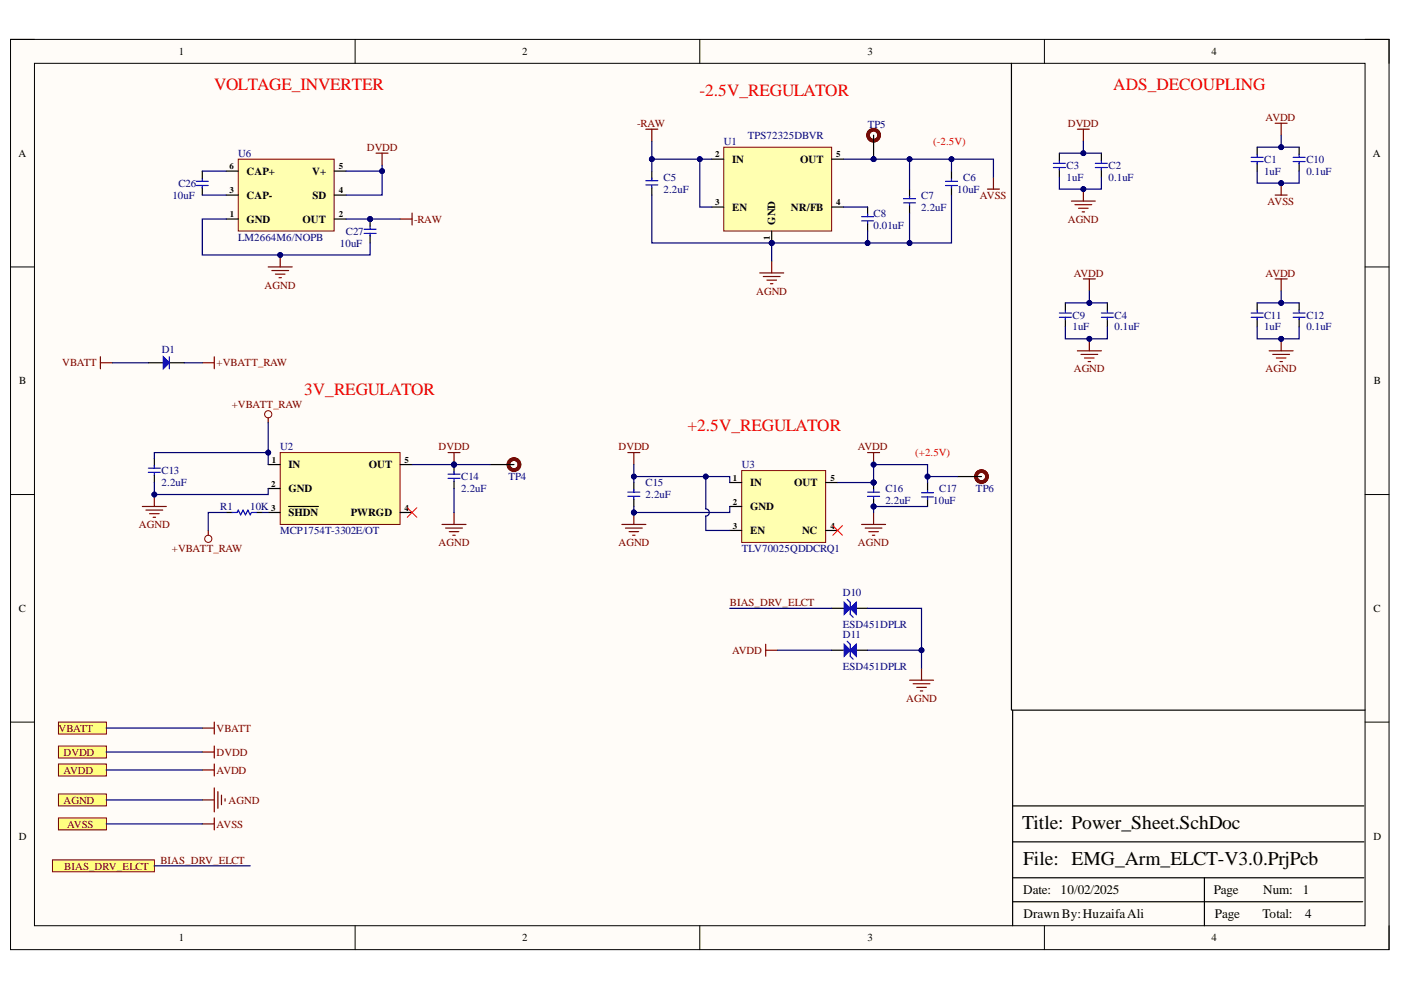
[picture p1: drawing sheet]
<svg xmlns="http://www.w3.org/2000/svg" width="297mm" height="210mm" viewBox="0 0 297 210" stroke-linecap="round" stroke-linejoin="round" font-family="sans-serif">
<defs><g id="words">
<g font-size="4.1">
<text x="216.7" y="175.8">Title: Power_Sheet.SchDoc</text>
<text x="216.9" y="183.4">File: EMG_Arm_ELCT-V3.0.PrjPcb</text>
</g>
<g font-size="3.6" fill="#f00">
<text x="45.4" y="19">VOLTAGE_INVERTER</text>
<text x="148.3" y="20.3">-2.5V_REGULATOR</text>
<text x="236" y="19">ADS_DECOUPLING</text>
<text x="64.5" y="83.8">3V_REGULATOR</text>
<text x="145.8" y="91.4">+2.5V_REGULATOR</text>
</g>
<g font-size="2.8">
<text x="216.9" y="189.6">Date:</text>
<text x="224.9" y="189.6">10/02/2025</text>
<text x="257.3" y="189.6">Page</text>
<text x="267.8" y="189.6">Num:</text>
<text x="276.2" y="189.6">1</text>
<text x="217" y="194.7">DrawnBy:HuzaifaAli</text>
<text x="257.6" y="194.7">Page</text>
<text x="267.7" y="194.7">Total:</text>
<text x="276.7" y="194.7">4</text>
</g>
<g font-size="2.3">
<text x="37.9" y="11.7">1</text>
<text x="110.7" y="11.7">2</text>
<text x="183.9" y="11.7">3</text>
<text x="256.8" y="11.7">4</text>
<text x="3.9" y="33.3">A</text>
<text x="155.2" y="34.6">IN</text>
<text x="169.6" y="34.6">OUT</text>
<text x="291.1" y="33.3">A</text>
<text x="52.3" y="37.1">CAP+</text>
<text x="66.2" y="37.1">V+</text>
<text x="52.3" y="47.2">GND</text>
<text x="52.3" y="42.2">CAP-</text>
<text x="64.1" y="47.2">OUT</text>
<text x="66.2" y="42.2">SD</text>
<text x="155.2" y="44.7">EN</text>
<text x="164.4" y="47.7" transform="rotate(-90 164.4 47.7)">GND</text>
<text x="167.7" y="44.7">NR/FB</text>
<text x="4.1" y="81.5">B</text>
<text x="291.3" y="81.5">B</text>
<text x="61.2" y="99.3">IN</text>
<text x="78.2" y="99.3">OUT</text>
<text x="61.2" y="104.4">GND</text>
<text x="159" y="103.1">IN</text>
<text x="168.3" y="103.1">OUT</text>
<text x="61.2" y="109.5">SHDN</text>
<text x="74.4" y="109.5">PWRGD</text>
<text x="159" y="108.2">GND</text>
<text x="159" y="113.3">EN</text>
<text x="170" y="113.3">NC</text>
<text x="4" y="129.7">C</text>
<text x="291.2" y="129.7">C</text>
<text x="4" y="178">D</text>
<text x="291.2" y="178">D</text>
<text x="37.9" y="199.6">1</text>
<text x="110.7" y="199.6">2</text>
<text x="183.9" y="199.6">3</text>
<text x="256.8" y="199.6">4</text>
</g>
<g font-size="2.3" fill="#800000">
<text x="135.1" y="26.9">-RAW</text>
<text x="226.4" y="26.9">DVDD</text>
<text x="268.3" y="25.6">AVDD</text>
<text x="77.7" y="32">DVDD</text>
<text x="87.8" y="47.2">-RAW</text>
<text x="207.8" y="42.2">AVSS</text>
<text x="226.4" y="47.2">AGND</text>
<text x="268.8" y="43.4">AVSS</text>
<text x="227.7" y="58.7">AVDD</text>
<text x="268.3" y="58.7">AVDD</text>
<text x="56.1" y="61.2">AGND</text>
<text x="160.3" y="62.5">AGND</text>
<text x="13.2" y="77.7">VBATT</text>
<text x="45.9" y="77.7">+VBATT_RAW</text>
<text x="227.7" y="78.9">AGND</text>
<text x="268.3" y="78.9">AGND</text>
<text x="49.2" y="86.6">+VBATT_RAW</text>
<text x="93" y="95.5">DVDD</text>
<text x="131.1" y="95.5">DVDD</text>
<text x="181.9" y="95.5">AVDD</text>
<text x="29.4" y="112">AGND</text>
<text x="36.5" y="117.1">+VBATT_RAW</text>
<text x="93" y="115.8">AGND</text>
<text x="131.1" y="115.8">AGND</text>
<text x="181.9" y="115.8">AGND</text>
<text x="154.7" y="128.5">BIAS_DRV_ELCT</text>
<text x="155.2" y="138.6">AVDD</text>
<text x="192.1" y="148.9">AGND</text>
<text x="12.4" y="155.2">VBATT</text>
<text x="45.9" y="155.2">VBATT</text>
<text x="13.5" y="160.3">DVDD</text>
<text x="45.9" y="160.3">DVDD</text>
<text x="13.5" y="164.1">AVDD</text>
<text x="45.9" y="164.1">AVDD</text>
<text x="13.5" y="170.4">AGND</text>
<text x="48.5" y="170.4">AGND</text>
<text x="14.2" y="175.5">AVSS</text>
<text x="45.9" y="175.5">AVSS</text>
<text x="13.6" y="184.4">BIAS_DRV_ELCT</text>
<text x="34" y="183.1">BIAS_DRV_ELCT</text>
</g>
<g font-size="2.3" fill="#000080">
<text x="158.5" y="29.5">TPS72325DBVR</text>
<text x="184" y="27">TP5</text>
<text x="50.5" y="33.3">U6</text>
<text x="153.5" y="30.8">U1</text>
<text x="226.1" y="35.8">C3</text>
<text x="235" y="35.8">C2</text>
<text x="268" y="34.6">C1</text>
<text x="277" y="34.6">C10</text>
<text x="37.8" y="39.6">C26</text>
<text x="140.7" y="38.4">C5</text>
<text x="140.7" y="40.9">2.2uF</text>
<text x="203" y="40.9">10uF</text>
<text x="204.2" y="38.4">C6</text>
<text x="226.1" y="38.4">1uF</text>
<text x="235" y="38.4">0.1uF</text>
<text x="268" y="37.1">1uF</text>
<text x="277" y="37.1">0.1uF</text>
<text x="36.5" y="42.2">10uF</text>
<text x="185.2" y="46">C8</text>
<text x="195.3" y="42.2">C7</text>
<text x="195.3" y="44.7">2.2uF</text>
<text x="50.5" y="51.1">LM2664M6/NOPB</text>
<text x="72.1" y="52.3">10uF</text>
<text x="73.3" y="49.8">C27</text>
<text x="185.2" y="48.5">0.01uF</text>
<text x="227.4" y="67.5">C9</text>
<text x="227.4" y="70.1">1uF</text>
<text x="236.3" y="67.5">C4</text>
<text x="236.3" y="70.1">0.1uF</text>
<text x="268" y="67.5">C11</text>
<text x="268" y="70.1">1uF</text>
<text x="277" y="67.5">C12</text>
<text x="277" y="70.1">0.1uF</text>
<text x="34.3" y="74.9">D1</text>
<text x="59.4" y="95.5">U2</text>
<text x="34.3" y="100.6">C13</text>
<text x="97.8" y="101.9">C14</text>
<text x="107.8" y="101.8">TP4</text>
<text x="157.3" y="99.3">U3</text>
<text x="34.3" y="103.1">2.2uF</text>
<text x="97.8" y="104.4">2.2uF</text>
<text x="136.9" y="103.1">C15</text>
<text x="136.9" y="105.7">2.2uF</text>
<text x="187.7" y="104.4">C16</text>
<text x="187.7" y="106.9">2.2uF</text>
<text x="197.9" y="106.9">10uF</text>
<text x="199.1" y="104.4">C17</text>
<text x="206.9" y="104.3">TP6</text>
<text x="46.7" y="108.2">R1</text>
<text x="53" y="108.2">10K</text>
<text x="59.4" y="113.3">MCP1754T-3302E/OT</text>
<text x="157.3" y="117.1">TLV70025QDDCRQ1</text>
<text x="178.7" y="126.4">D10</text>
<text x="178.7" y="133.2">ESD451DPLR</text>
<text x="178.7" y="135.2">D11</text>
<text x="178.7" y="142.1">ESD451DPLR</text>
</g>
<g font-size="2.3" fill="#f00">
<text x="197.9" y="30.8">(-2.5V)</text>
<text x="194.1" y="96.8">(+2.5V)</text>
</g>
<g font-size="1.9">
<text x="48.6" y="35.9">6</text>
<text x="71.8" y="35.9">5</text>
<text x="151.6" y="33.4">2</text>
<text x="177.3" y="33.4">5</text>
<text x="48.6" y="41">3</text>
<text x="71.8" y="41">4</text>
<text x="48.7" y="46.1">1</text>
<text x="71.8" y="46.1">2</text>
<text x="151.6" y="43.5">3</text>
<text x="177.3" y="43.5">4</text>
<text x="163.2" y="50.8" transform="rotate(-90 163.2 50.8)">1</text>
<text x="57.6" y="98.1">1</text>
<text x="85.8" y="98.1">5</text>
<text x="155.4" y="101.9">1</text>
<text x="176" y="101.9">5</text>
<text x="57.5" y="103.2">2</text>
<text x="155.4" y="107">2</text>
<text x="57.5" y="108.3">3</text>
<text x="85.8" y="108.3">4</text>
<text x="155.4" y="112.1">3</text>
<text x="176" y="112.1">4</text>
</g>
</g></defs>
<path d="M2.2 8.4h292.3v192.9h-292.3z" fill-rule="evenodd" fill="#fffcf8"/>
<path d="M2.2 8.4h292.3v192.9h-292.3z" fill="none" stroke="#000" stroke-width=".21"/>
<path d="M7.3 13.4h282.1v182.9h-282.1z" fill-rule="evenodd" fill="#fffcf8"/>
<g fill="none" stroke="#000" stroke-width=".21">
<path d="M2.2 8.3h5.1M7.3 13.4h282.1v182.9h-282.1zM75.3 8.3v5.1M148.4 8.3v5.1M221.4 8.4v5M289.4 8.4h5.1v5M2.2 56.6h5.1M289.4 56.6h5.1M2.2 104.9h5.1M289.4 104.9h5.1M2.2 153.1h5.1M289.4 153.1h5.1"/>
<path d="M75.3 196.3v5M148.4 196.3v5M221.4 196.3v5M294.5 196.3v5"/>
</g>
<path d="M289.4 150.6h-74.7v45.7M214.7 178.5h74.5M214.7 170.9h74.5M214.7 191.2h74.2M214.7 186.1h74.5M255.4 186.1v10.2" fill="none" stroke="#000" stroke-width=".25"/>
<path d="M59.4 96h25.4v15.2h-25.4z" fill-rule="evenodd" fill="#ffffb0"/>
<path d="M59.4 96h25.4v15.2h-25.4z" fill="none" stroke="#800000" stroke-width=".21"/>
<path d="M32.7 97.2v1.7M56.9 98.5h2.5M84.8 98.5h2.6M32.7 100.8v1.5M48 108.7h1.2M54.3 108.7h1.3M56.9 108.7h2.5M56.9 103.6h2.5M61.2 107.4h6.3M84.8 108.7h2.6" fill="none" stroke="#000" stroke-width=".25"/>
<path d="M31.5 99.3h2.5M32.7 98.8v.5M31.5 100.1h2.5M32.7 100.3v.5M49.2 108.7h1.1l.2-.5 .5 1 .5-1 .5 1 .5-1 .6 1 .2-.5h1" fill="none" stroke="#00f" stroke-width=".25"/>
<path d="M86.3 107.6l2.1 2.1M88.4 107.6l-2.1 2.1" fill="none" stroke="#f00" stroke-width=".21"/>
<circle cx="96.3" cy="98.5" r=".51" fill="#000080"/>
<circle cx="96.3" cy="98.5" r=".51" fill="none" stroke="#000080" stroke-width=".21"/>
<path d="M96.3 98.5v1.6" fill="none" stroke="#000" stroke-width=".25"/>
<circle cx="96.3" cy="98.5" r=".51" fill="#000080"/>
<circle cx="96.3" cy="98.5" r=".51" fill="none" stroke="#000080" stroke-width=".21"/>
<path d="M95 100.5h2.5M95 101.4h2.5M96.3 100v.5M96.3 101.5v.6" fill="none" stroke="#00f" stroke-width=".25"/>
<path d="M96.3 102.1v1.5" fill="none" stroke="#000" stroke-width=".25"/>
<path d="M95 96h2.5M96.3 96v2.5" fill="none" stroke="#800000" stroke-width=".25"/>
<circle cx="96.3" cy="98.5" r=".51" fill="#000080"/>
<circle cx="96.3" cy="98.5" r=".51" fill="none" stroke="#000080" stroke-width=".21"/>
<path d="M214.4 13.4v137.2M224.6 32.5v1.5M224.6 35.9v1.7" fill="none" stroke="#000" stroke-width=".25"/>
<path d="M228.4 27.4h2.6M229.7 27.4v2.5M227.2 42.6h5M227.9 43.4h3.6M228.7 44.2h2M229.4 44.9h.5M229.7 40.1v2.5" fill="none" stroke="#800000" stroke-width=".25"/>
<path d="M223.3 35.5h2.6M223.3 34.6h2.6M224.6 34v.5M224.6 35.5v.5" fill="none" stroke="#00f" stroke-width=".25"/>
<circle cx="229.7" cy="40.1" r=".51" fill="#000080"/>
<circle cx="229.7" cy="40.1" r=".51" fill="none" stroke="#000080" stroke-width=".21"/>
<path d="M270.4 26.1h2.5M271.6 26.1v2.6M228.4 74.4h5.1M229.2 75.1h3.5M229.9 75.9h2.1M230.7 76.7h.5M231 71.8v2.6" fill="none" stroke="#800000" stroke-width=".25"/>
<path d="M266.5 31.2v1.5M266.5 34.6v1.7M225.9 64.2v1.5M225.9 67.7v1.6" fill="none" stroke="#000" stroke-width=".25"/>
<path d="M265.3 34.3h2.5M265.3 33.4h2.5M266.5 32.7v.5M266.5 34.3v.5M224.6 67.3h2.6M224.6 66.4h2.6M225.9 65.7v.5M225.9 67.3v.5" fill="none" stroke="#00f" stroke-width=".25"/>
<circle cx="231" cy="71.8" r=".51" fill="#000080"/>
<circle cx="231" cy="71.8" r=".51" fill="none" stroke="#000080" stroke-width=".21"/>
<path d="M229.7 59.1h2.5M231 59.1v2.6M269.1 74.4h5.1M269.8 75.1h3.6M270.6 75.9h2M271.4 76.7h.5M271.6 71.8v2.6" fill="none" stroke="#800000" stroke-width=".25"/>
<path d="M266.5 64.2v1.5M266.5 67.7v1.6" fill="none" stroke="#000" stroke-width=".25"/>
<path d="M265.3 67.3h2.5M265.3 66.4h2.5M266.5 65.7v.5M266.5 67.3v.5" fill="none" stroke="#00f" stroke-width=".25"/>
<circle cx="271.6" cy="71.8" r=".51" fill="#000080"/>
<circle cx="271.6" cy="71.8" r=".51" fill="none" stroke="#000080" stroke-width=".21"/>
<path d="M270.4 59.1h2.5M271.6 59.1v2.6" fill="none" stroke="#800000" stroke-width=".25"/>
<path d="M157.3 99.8h17.8v15.2h-17.8z" fill-rule="evenodd" fill="#ffffb0"/>
<path d="M157.3 99.8h17.8v15.2h-17.8z" fill="none" stroke="#800000" stroke-width=".21"/>
<path d="M134.4 102.3v1.7M134.4 105.9v1.5M154.7 102.3h2.6M154.7 107.4h2.6M154.7 112.5h2.6M175.1 102.3h2.5M175.1 112.5h2.5" fill="none" stroke="#000" stroke-width=".25"/>
<path d="M133.1 104.3h2.6M133.1 105.2h2.6M134.4 103.8v.5M134.4 105.4v.5" fill="none" stroke="#00f" stroke-width=".25"/>
<path d="M176.6 111.4l2 2.1M178.6 111.4l-2 2.1" fill="none" stroke="#f00" stroke-width=".21"/>
<path d="M183.9 96h2.6M185.2 96v2.5" fill="none" stroke="#800000" stroke-width=".25"/>
<circle cx="185.2" cy="98.5" r=".51" fill="#000080"/>
<circle cx="185.2" cy="98.5" r=".51" fill="none" stroke="#000080" stroke-width=".21"/>
<circle cx="185.2" cy="102.3" r=".51" fill="#000080"/>
<circle cx="185.2" cy="102.3" r=".51" fill="none" stroke="#000080" stroke-width=".21"/>
<circle cx="185.2" cy="107.4" r=".51" fill="#000080"/>
<circle cx="185.2" cy="107.4" r=".51" fill="none" stroke="#000080" stroke-width=".21"/>
<path d="M185.2 102.3v1.7" fill="none" stroke="#000" stroke-width=".25"/>
<circle cx="185.2" cy="102.3" r=".51" fill="#000080"/>
<circle cx="185.2" cy="102.3" r=".51" fill="none" stroke="#000080" stroke-width=".21"/>
<path d="M183.9 104.3h2.6M183.9 105.2h2.6M185.2 103.8v.5M185.2 105.4v.5" fill="none" stroke="#00f" stroke-width=".25"/>
<path d="M185.2 105.9v1.5" fill="none" stroke="#000" stroke-width=".25"/>
<circle cx="185.2" cy="107.4" r=".51" fill="#000080"/>
<circle cx="185.2" cy="107.4" r=".51" fill="none" stroke="#000080" stroke-width=".21"/>
<path d="M196.7 102.3v1.5M196.7 105.7v1.7" fill="none" stroke="#000" stroke-width=".25"/>
<path d="M195.4 105.4h2.5M195.4 104.5h2.5M196.7 103.8v.5M196.7 105.4v.5" fill="none" stroke="#00f" stroke-width=".25"/>
<path d="M131.8 111.2h5.1M132.6 112h3.6M133.4 112.7h2M134.1 113.5h.5M134.4 108.7v2.5" fill="none" stroke="#800000" stroke-width=".25"/>
<circle cx="134.4" cy="108.7" r=".51" fill="#000080"/>
<circle cx="134.4" cy="108.7" r=".51" fill="none" stroke="#000080" stroke-width=".21"/>
<path d="M182.7 111.2h5.1M183.4 112h3.6M184.2 112.7h2M185 113.5h.5M185.2 108.7v2.5" fill="none" stroke="#800000" stroke-width=".25"/>
<circle cx="163.6" cy="51.5" r=".51" fill="#000080"/>
<circle cx="163.6" cy="51.5" r=".51" fill="none" stroke="#000080" stroke-width=".21"/>
<path d="M153.5 31.2h22.8v17.8h-22.8z" fill-rule="evenodd" fill="#ffffb0"/>
<path d="M153.5 31.2h22.8v17.8h-22.8z" fill="none" stroke="#800000" stroke-width=".21"/>
<path d="M150.9 33.7h2.5M163.6 49v2.5" fill="none" stroke="#000" stroke-width=".25"/>
<circle cx="163.6" cy="51.5" r=".51" fill="#000080"/>
<circle cx="163.6" cy="51.5" r=".51" fill="none" stroke="#000080" stroke-width=".21"/>
<path d="M176.3 33.7h2.6M201.7 36.3v1.5M201.7 39.7v1.7M150.9 43.9h2.5M176.3 43.9h2.6M183.9 43.9v1.7M183.9 47.5v1.5M192.8 40.1v1.6M192.8 43.6v1.6" fill="none" stroke="#000" stroke-width=".25"/>
<path d="M271.6 38.8v2.6M161.1 57.9h5.1M161.8 58.6h3.6M162.6 59.4h2M163.6 55.3v2.6M270.4 41.4h2.5M163.4 60.2h.5" fill="none" stroke="#800000" stroke-width=".25"/>
<path d="M200.5 39.3h2.5M200.5 38.4h2.5M201.7 37.8v.5M201.7 39.3v.5M182.7 45.9h2.5M182.7 46.8h2.5M183.9 45.4v.5M183.9 47v.5M191.6 42.1h2.5M191.6 43h2.5M192.8 41.6v.5M192.8 43.1v.5" fill="none" stroke="#00f" stroke-width=".25"/>
<circle cx="271.6" cy="38.8" r=".51" fill="#000080"/>
<circle cx="271.6" cy="38.8" r=".51" fill="none" stroke="#000080" stroke-width=".21"/>
<path d="M136.9 27.4h2.6M138.2 27.4v2.5M210.6 37.6v2.5M209.4 40.1h2.5M42.9 76.9h2.5M45.4 75.6v2.6M56.9 88.6v1M133.1 96h2.6M134.4 96v2.5" fill="none" stroke="#800000" stroke-width=".25"/>
<path d="M138.2 36.3v1.6M138.2 39.8v1.6" fill="none" stroke="#000" stroke-width=".25"/>
<path d="M136.9 38.3h2.6M136.9 39.2h2.6M138.2 37.8v.5M138.2 39.3v.5" fill="none" stroke="#00f" stroke-width=".25"/>
<circle cx="56.9" cy="87.8" r=".76" fill="none" stroke="#800000" stroke-width=".21"/>
<path d="M50.5 33.7h20.3v15.3h-20.3z" fill-rule="evenodd" fill="#ffffb0"/>
<path d="M50.5 33.7h20.3v15.3h-20.3z" fill="none" stroke="#800000" stroke-width=".21"/>
<path d="M42.9 36.3v1.5M42.9 39.7v1.7M48 36.3h2.5M70.8 36.3h2.6M48 46.4h2.5M48 41.4h2.5M70.8 46.4h2.6M70.8 41.4h2.6" fill="none" stroke="#000" stroke-width=".25"/>
<path d="M41.6 39.3h2.6M41.6 38.4h2.6M42.9 37.8v.5M42.9 39.3v.5" fill="none" stroke="#00f" stroke-width=".25"/>
<circle cx="78.5" cy="46.4" r=".51" fill="#000080"/>
<circle cx="78.5" cy="46.4" r=".51" fill="none" stroke="#000080" stroke-width=".21"/>
<path d="M78.5 46.4v1.6M78.5 49.9v1.6" fill="none" stroke="#000" stroke-width=".25"/>
<path d="M77.2 49.5h2.5M77.2 48.6h2.5M78.5 48v.5M78.5 49.5v.5" fill="none" stroke="#00f" stroke-width=".25"/>
<circle cx="78.5" cy="46.4" r=".51" fill="#000080"/>
<circle cx="78.5" cy="46.4" r=".51" fill="none" stroke="#000080" stroke-width=".21"/>
<path d="M30.2 107.4h5.1M30.9 108.2h3.6M31.7 108.9h2M32.5 109.7h.5M32.7 104.9v2.5" fill="none" stroke="#800000" stroke-width=".25"/>
<circle cx="32.7" cy="104.9" r=".51" fill="#000080"/>
<circle cx="32.7" cy="104.9" r=".51" fill="none" stroke="#000080" stroke-width=".21"/>
<path d="M56.9 56.6h5.1M57.6 57.4h3.6M58.4 58.1h2M59.2 58.9h.5M59.4 54.1v2.5M93.7 111.2h5.1M94.5 112h3.5M95.2 112.7h2.1M96 113.5h.5M96.3 108.7v2.5" fill="none" stroke="#800000" stroke-width=".25"/>
<circle cx="59.4" cy="54.1" r=".51" fill="#000080"/>
<circle cx="59.4" cy="54.1" r=".51" fill="none" stroke="#000080" stroke-width=".21"/>
<path d="M79.7 32.5h2.6M81 32.5v2.5M84.8 46.4h2.6M87.4 45.2v2.5M44.2 112.5v1" fill="none" stroke="#800000" stroke-width=".25"/>
<circle cx="44.2" cy="114.2" r=".76" fill="none" stroke="#800000" stroke-width=".21"/>
<circle cx="185.2" cy="33.7" r=".51" fill="#000080"/>
<circle cx="185.2" cy="33.7" r=".51" fill="none" stroke="#000080" stroke-width=".21"/>
<circle cx="185.2" cy="28.7" r="1.17" fill="none" stroke="#5b0f00" stroke-width=".76"/>
<path d="M185.2 28.7v5" fill="none" stroke="#000" stroke-width=".25"/>
<circle cx="185.2" cy="33.7" r=".51" fill="#000080"/>
<circle cx="185.2" cy="33.7" r=".51" fill="none" stroke="#000080" stroke-width=".21"/>
<g fill="none" stroke="#5b0f00" stroke-width=".76">
<circle cx="109" cy="98.5" r="1.17"/>
<circle cx="208.1" cy="101" r="1.17"/>
</g>
<path d="M31.5 76.9h3.1M35.9 76.9h3.2M103.9 98.5h5.1M203 101h5.1" fill="none" stroke="#000" stroke-width=".25"/>
<path d="M21.3 75.6v2.6M21.3 76.9h2.5" fill="none" stroke="#800000" stroke-width=".25"/>
<path d="M34.6 75.6l1.3 1.3-1.3 1.3z" fill="#00f"/>
<path d="M34.6 75.6l1.3 1.3-1.3 1.3zM35.9 75.6v2.6" fill="none" stroke="#00f" stroke-width=".25"/>
<g fill="none" stroke="#800000" stroke-width=".25">
<path d="M42.9 154.4h2.5M42.9 159.4h2.5M45.4 153.1v2.5M45.4 158.2v2.5M42.9 163.3h2.5M42.9 169.6h2.5M42.9 174.7h2.5M45.4 162v2.5M45.4 167.1v5M45.4 173.4v2.6M46.2 167.8v3.6M47 168.6v2"/>
<path d="M47.7 169.4v.5"/>
</g>
<path d="M12.4 153.1h10.2v2.5h-10.2z" fill-rule="evenodd" fill="#ffff80"/>
<path d="M12.4 153.1h10.2v2.5h-10.2z" fill="none" stroke="#800000" stroke-width=".21"/>
<path d="M12.4 158.2h10.2v2.5h-10.2z" fill-rule="evenodd" fill="#ffff80"/>
<path d="M12.4 158.2h10.2v2.5h-10.2z" fill="none" stroke="#800000" stroke-width=".21"/>
<path d="M12.4 162h10.2v2.5h-10.2z" fill-rule="evenodd" fill="#ffff80"/>
<path d="M12.4 162h10.2v2.5h-10.2z" fill="none" stroke="#800000" stroke-width=".21"/>
<path d="M12.4 168.3h10.2v2.6h-10.2z" fill-rule="evenodd" fill="#ffff80"/>
<path d="M12.4 168.3h10.2v2.6h-10.2z" fill="none" stroke="#800000" stroke-width=".21"/>
<path d="M12.4 173.4h10.2v2.6h-10.2z" fill-rule="evenodd" fill="#ffff80"/>
<path d="M12.4 173.4h10.2v2.6h-10.2z" fill="none" stroke="#800000" stroke-width=".21"/>
<path d="M162.3 136.6v2.5M162.3 137.9h2.6M192.8 144.2h5.1M193.6 145h3.6M194.4 145.7h2M195.1 146.5h.5M195.4 141.7v2.5" fill="none" stroke="#800000" stroke-width=".25"/>
<path d="M11.1 182.3h21.6v2.5h-21.6z" fill-rule="evenodd" fill="#ffff80"/>
<path d="M11.1 182.3h21.6v2.5h-21.6z" fill="none" stroke="#800000" stroke-width=".21"/>
<path d="M233.5 32.5v1.5M233.5 35.9v1.7M275.4 31.2v1.5M275.4 34.6v1.7M234.8 64.2v1.5M234.8 67.7v1.6M275.4 64.2v1.5M275.4 67.7v1.6M176.3 129h2.6M181.4 129h2.5" fill="none" stroke="#000" stroke-width=".25"/>
<g fill="none" stroke="#00f" stroke-width=".25">
<path d="M232.2 35.5h2.6M232.2 34.6h2.6M233.5 34v.5M233.5 35.5v.5M274.2 34.3h2.5M274.2 33.4h2.5M275.4 32.7v.5M275.4 34.3v.5M233.5 67.3h2.5M233.5 66.4h2.5M234.8 65.7v.5M234.8 67.3v.5"/>
<path d="M274.2 67.3h2.5M274.2 66.4h2.5M275.4 65.7v.5M275.4 67.3v.5"/>
</g>
<path d="M179 127.7l1.3 1.3-1.3 1.2z" fill="#00f"/>
<path d="M179 127.7l1.3 1.3-1.3 1.2zM179.6 127.1l.7 .6v2.5l.6 .7" fill="none" stroke="#00f" stroke-width=".25"/>
<path d="M180.3 129l1.2-1.3v2.5z" fill="#00f"/>
<path d="M180.3 129l1.2-1.3v2.5z" fill="none" stroke="#00f" stroke-width=".25"/>
<path d="M176.3 137.9h2.6M181.4 137.9h2.5" fill="none" stroke="#000" stroke-width=".25"/>
<path d="M179 136.6l1.3 1.3-1.3 1.2z" fill="#00f"/>
<path d="M179 136.6l1.3 1.3-1.3 1.2zM179.6 136l.7 .6v2.5l.6 .7" fill="none" stroke="#00f" stroke-width=".25"/>
<path d="M180.3 137.9l1.2-1.3v2.5z" fill="#00f"/>
<path d="M180.3 137.9l1.2-1.3v2.5z" fill="none" stroke="#00f" stroke-width=".25"/>
<path d="M32.7 102.3v2.6h24.2v-1.3M55.6 108.7h1.3" fill="none" stroke="#000072" stroke-width=".25"/>
<circle cx="32.7" cy="104.9" r=".51" fill="#000080"/>
<circle cx="32.7" cy="104.9" r=".51" fill="none" stroke="#000080" stroke-width=".21"/>
<path d="M87.4 98.5h8.9" fill="none" stroke="#000072" stroke-width=".25"/>
<circle cx="96.3" cy="98.5" r=".51" fill="#000080"/>
<circle cx="96.3" cy="98.5" r=".51" fill="none" stroke="#000080" stroke-width=".21"/>
<path d="M224.6 37.6v2.5h8.9v-2.5" fill="none" stroke="#000072" stroke-width=".25"/>
<circle cx="229.7" cy="40.1" r=".51" fill="#000080"/>
<circle cx="229.7" cy="40.1" r=".51" fill="none" stroke="#000080" stroke-width=".21"/>
<path d="M229.7 29.9v2.6" fill="none" stroke="#000072" stroke-width=".25"/>
<circle cx="229.7" cy="32.5" r=".51" fill="#000080"/>
<circle cx="229.7" cy="32.5" r=".51" fill="none" stroke="#000080" stroke-width=".21"/>
<path d="M224.6 32.5h8.9" fill="none" stroke="#000072" stroke-width=".25"/>
<circle cx="229.7" cy="32.5" r=".51" fill="#000080"/>
<circle cx="229.7" cy="32.5" r=".51" fill="none" stroke="#000080" stroke-width=".21"/>
<path d="M266.5 36.3v2.5h8.9v-2.5" fill="none" stroke="#000072" stroke-width=".25"/>
<circle cx="271.6" cy="38.8" r=".51" fill="#000080"/>
<circle cx="271.6" cy="38.8" r=".51" fill="none" stroke="#000080" stroke-width=".21"/>
<path d="M271.6 28.7v2.5" fill="none" stroke="#000072" stroke-width=".25"/>
<circle cx="271.6" cy="31.2" r=".51" fill="#000080"/>
<circle cx="271.6" cy="31.2" r=".51" fill="none" stroke="#000080" stroke-width=".21"/>
<path d="M266.5 31.2h8.9" fill="none" stroke="#000072" stroke-width=".25"/>
<circle cx="271.6" cy="31.2" r=".51" fill="#000080"/>
<circle cx="271.6" cy="31.2" r=".51" fill="none" stroke="#000080" stroke-width=".21"/>
<path d="M225.9 69.3v2.5h8.9v-2.5" fill="none" stroke="#000072" stroke-width=".25"/>
<circle cx="231" cy="71.8" r=".51" fill="#000080"/>
<circle cx="231" cy="71.8" r=".51" fill="none" stroke="#000080" stroke-width=".21"/>
<path d="M231 61.7v2.5" fill="none" stroke="#000072" stroke-width=".25"/>
<circle cx="231" cy="64.2" r=".51" fill="#000080"/>
<circle cx="231" cy="64.2" r=".51" fill="none" stroke="#000080" stroke-width=".21"/>
<path d="M225.9 64.2h8.9" fill="none" stroke="#000072" stroke-width=".25"/>
<circle cx="231" cy="64.2" r=".51" fill="#000080"/>
<circle cx="231" cy="64.2" r=".51" fill="none" stroke="#000080" stroke-width=".21"/>
<path d="M266.5 69.3v2.5h8.9v-2.5" fill="none" stroke="#000072" stroke-width=".25"/>
<circle cx="271.6" cy="71.8" r=".51" fill="#000080"/>
<circle cx="271.6" cy="71.8" r=".51" fill="none" stroke="#000080" stroke-width=".21"/>
<path d="M271.6 61.7v2.5" fill="none" stroke="#000072" stroke-width=".25"/>
<circle cx="271.6" cy="64.2" r=".51" fill="#000080"/>
<circle cx="271.6" cy="64.2" r=".51" fill="none" stroke="#000080" stroke-width=".21"/>
<path d="M266.5 64.2h8.9" fill="none" stroke="#000072" stroke-width=".25"/>
<circle cx="271.6" cy="64.2" r=".51" fill="#000080"/>
<circle cx="271.6" cy="64.2" r=".51" fill="none" stroke="#000080" stroke-width=".21"/>
<path d="M154.7 107.4v1.3h-20.3" fill="none" stroke="#000072" stroke-width=".25"/>
<circle cx="134.4" cy="108.7" r=".51" fill="#000080"/>
<circle cx="134.4" cy="108.7" r=".51" fill="none" stroke="#000080" stroke-width=".21"/>
<path d="M203 101h-6.3v-2.5h-11.5v3.8" fill="none" stroke="#000072" stroke-width=".25"/>
<circle cx="196.7" cy="101" r=".51" fill="#000080"/>
<circle cx="196.7" cy="101" r=".51" fill="none" stroke="#000080" stroke-width=".21"/>
<circle cx="185.2" cy="98.5" r=".51" fill="#000080"/>
<circle cx="185.2" cy="98.5" r=".51" fill="none" stroke="#000080" stroke-width=".21"/>
<circle cx="185.2" cy="102.3" r=".51" fill="#000080"/>
<circle cx="185.2" cy="102.3" r=".51" fill="none" stroke="#000080" stroke-width=".21"/>
<path d="M196.7 107.4h-11.5v1.3" fill="none" stroke="#000072" stroke-width=".25"/>
<circle cx="185.2" cy="107.4" r=".51" fill="#000080"/>
<circle cx="185.2" cy="107.4" r=".51" fill="none" stroke="#000080" stroke-width=".21"/>
<path d="M56.9 89.6v8.9" fill="none" stroke="#000072" stroke-width=".25"/>
<circle cx="56.9" cy="96" r=".51" fill="#000080"/>
<circle cx="56.9" cy="96" r=".51" fill="none" stroke="#000080" stroke-width=".21"/>
<path d="M178.9 43.9h5M183.9 49v2.5" fill="none" stroke="#000072" stroke-width=".25"/>
<circle cx="183.9" cy="51.5" r=".51" fill="#000080"/>
<circle cx="183.9" cy="51.5" r=".51" fill="none" stroke="#000080" stroke-width=".21"/>
<path d="M138.2 41.4v10.1h25.4" fill="none" stroke="#000072" stroke-width=".25"/>
<circle cx="163.6" cy="51.5" r=".51" fill="#000080"/>
<circle cx="163.6" cy="51.5" r=".51" fill="none" stroke="#000080" stroke-width=".21"/>
<path d="M138.2 29.9v3.8h12.7" fill="none" stroke="#000072" stroke-width=".25"/>
<circle cx="138.2" cy="33.7" r=".51" fill="#000080"/>
<circle cx="138.2" cy="33.7" r=".51" fill="none" stroke="#000080" stroke-width=".21"/>
<circle cx="148.4" cy="33.7" r=".51" fill="#000080"/>
<circle cx="148.4" cy="33.7" r=".51" fill="none" stroke="#000080" stroke-width=".21"/>
<path d="M138.2 33.7v2.6" fill="none" stroke="#000072" stroke-width=".25"/>
<circle cx="138.2" cy="33.7" r=".51" fill="#000080"/>
<circle cx="138.2" cy="33.7" r=".51" fill="none" stroke="#000080" stroke-width=".21"/>
<path d="M23.8 76.9h7.7M39.1 76.9h3.8M149.6 101v6.9a.76 .76 0 0 1 .8 .8 .76 .76 0 0 1-.8 .7v3.1h5.1" fill="none" stroke="#000072" stroke-width=".25"/>
<circle cx="149.6" cy="101" r=".51" fill="#000080"/>
<circle cx="149.6" cy="101" r=".51" fill="none" stroke="#000080" stroke-width=".21"/>
<path d="M56.9 96h-24.2v1.2" fill="none" stroke="#000072" stroke-width=".25"/>
<circle cx="56.9" cy="96" r=".51" fill="#000080"/>
<circle cx="56.9" cy="96" r=".51" fill="none" stroke="#000080" stroke-width=".21"/>
<path d="M201.7 33.7v2.6" fill="none" stroke="#000072" stroke-width=".25"/>
<circle cx="201.7" cy="33.7" r=".51" fill="#000080"/>
<circle cx="201.7" cy="33.7" r=".51" fill="none" stroke="#000080" stroke-width=".21"/>
<path d="M178.9 33.7h31.7v3.9" fill="none" stroke="#000072" stroke-width=".25"/>
<circle cx="185.2" cy="33.7" r=".51" fill="#000080"/>
<circle cx="185.2" cy="33.7" r=".51" fill="none" stroke="#000080" stroke-width=".21"/>
<circle cx="192.8" cy="33.7" r=".51" fill="#000080"/>
<circle cx="192.8" cy="33.7" r=".51" fill="none" stroke="#000080" stroke-width=".21"/>
<circle cx="201.7" cy="33.7" r=".51" fill="#000080"/>
<circle cx="201.7" cy="33.7" r=".51" fill="none" stroke="#000080" stroke-width=".21"/>
<path d="M201.7 41.4v10.1h-38.1v3.8" fill="none" stroke="#000072" stroke-width=".25"/>
<circle cx="163.6" cy="51.5" r=".51" fill="#000080"/>
<circle cx="163.6" cy="51.5" r=".51" fill="none" stroke="#000080" stroke-width=".21"/>
<circle cx="183.9" cy="51.5" r=".51" fill="#000080"/>
<circle cx="183.9" cy="51.5" r=".51" fill="none" stroke="#000080" stroke-width=".21"/>
<circle cx="192.8" cy="51.5" r=".51" fill="#000080"/>
<circle cx="192.8" cy="51.5" r=".51" fill="none" stroke="#000080" stroke-width=".21"/>
<path d="M192.8 45.2v6.3" fill="none" stroke="#000072" stroke-width=".25"/>
<circle cx="192.8" cy="51.5" r=".51" fill="#000080"/>
<circle cx="192.8" cy="51.5" r=".51" fill="none" stroke="#000080" stroke-width=".21"/>
<path d="M192.8 33.7v6.4" fill="none" stroke="#000072" stroke-width=".25"/>
<circle cx="192.8" cy="33.7" r=".51" fill="#000080"/>
<circle cx="192.8" cy="33.7" r=".51" fill="none" stroke="#000080" stroke-width=".21"/>
<path d="M134.4 98.5v2.5" fill="none" stroke="#000072" stroke-width=".25"/>
<circle cx="134.4" cy="101" r=".51" fill="#000080"/>
<circle cx="134.4" cy="101" r=".51" fill="none" stroke="#000080" stroke-width=".21"/>
<path d="M134.4 107.4v1.3" fill="none" stroke="#000072" stroke-width=".25"/>
<circle cx="134.4" cy="108.7" r=".51" fill="#000080"/>
<circle cx="134.4" cy="108.7" r=".51" fill="none" stroke="#000080" stroke-width=".21"/>
<path d="M134.4 102.3v-1.3h20.3v1.3" fill="none" stroke="#000072" stroke-width=".25"/>
<circle cx="134.4" cy="101" r=".51" fill="#000080"/>
<circle cx="134.4" cy="101" r=".51" fill="none" stroke="#000080" stroke-width=".21"/>
<circle cx="149.6" cy="101" r=".51" fill="#000080"/>
<circle cx="149.6" cy="101" r=".51" fill="none" stroke="#000080" stroke-width=".21"/>
<path d="M42.9 36.3h5.1M42.9 41.4h5.1M48 46.4h-5.1v7.7h35.6v-2.6" fill="none" stroke="#000072" stroke-width=".25"/>
<circle cx="59.4" cy="54.1" r=".51" fill="#000080"/>
<circle cx="59.4" cy="54.1" r=".51" fill="none" stroke="#000080" stroke-width=".21"/>
<path d="M81 35v6.4h-7.6M96.3 103.6v5.1" fill="none" stroke="#000072" stroke-width=".25"/>
<circle cx="81" cy="36.3" r=".51" fill="#000080"/>
<circle cx="81" cy="36.3" r=".51" fill="none" stroke="#000080" stroke-width=".21"/>
<path d="M73.4 36.3h7.6" fill="none" stroke="#000072" stroke-width=".25"/>
<circle cx="81" cy="36.3" r=".51" fill="#000080"/>
<circle cx="81" cy="36.3" r=".51" fill="none" stroke="#000080" stroke-width=".21"/>
<path d="M73.4 46.4h11.4" fill="none" stroke="#000072" stroke-width=".25"/>
<circle cx="78.5" cy="46.4" r=".51" fill="#000080"/>
<circle cx="78.5" cy="46.4" r=".51" fill="none" stroke="#000080" stroke-width=".21"/>
<path d="M148.4 33.7v10.2h2.5" fill="none" stroke="#000072" stroke-width=".25"/>
<circle cx="148.4" cy="33.7" r=".51" fill="#000080"/>
<circle cx="148.4" cy="33.7" r=".51" fill="none" stroke="#000080" stroke-width=".21"/>
<path d="M48 108.7h-3.8v3.8M177.6 102.3h7.6" fill="none" stroke="#000072" stroke-width=".25"/>
<circle cx="185.2" cy="102.3" r=".51" fill="#000080"/>
<circle cx="185.2" cy="102.3" r=".51" fill="none" stroke="#000080" stroke-width=".21"/>
<path d="M196.7 101v1.3" fill="none" stroke="#000072" stroke-width=".25"/>
<circle cx="196.7" cy="101" r=".51" fill="#000080"/>
<circle cx="196.7" cy="101" r=".51" fill="none" stroke="#000080" stroke-width=".21"/>
<path d="M96.3 98.5h7.6" fill="none" stroke="#000072" stroke-width=".25"/>
<circle cx="96.3" cy="98.5" r=".51" fill="#000080"/>
<circle cx="96.3" cy="98.5" r=".51" fill="none" stroke="#000080" stroke-width=".21"/>
<path d="M154.7 129h21.6M183.9 137.9h11.5v3.8M22.6 154.4h20.3M22.6 159.4h20.3M22.6 163.3h20.3M22.6 169.6h20.3M22.6 174.7h20.3" fill="none" stroke="#000072" stroke-width=".25"/>
<circle cx="195.4" cy="137.9" r=".51" fill="#000080"/>
<circle cx="195.4" cy="137.9" r=".51" fill="none" stroke="#000080" stroke-width=".21"/>
<path d="M164.9 137.9h11.4M32.7 183.6h20.4" fill="none" stroke="#000072" stroke-width=".25"/>
<path d="M183.9 129h11.5v8.9" fill="none" stroke="#000080" stroke-width=".25"/>
<circle cx="195.4" cy="137.9" r=".51" fill="#000080"/>
<circle cx="195.4" cy="137.9" r=".51" fill="none" stroke="#000080" stroke-width=".21"/>
<use href="#words"/>
</svg>
